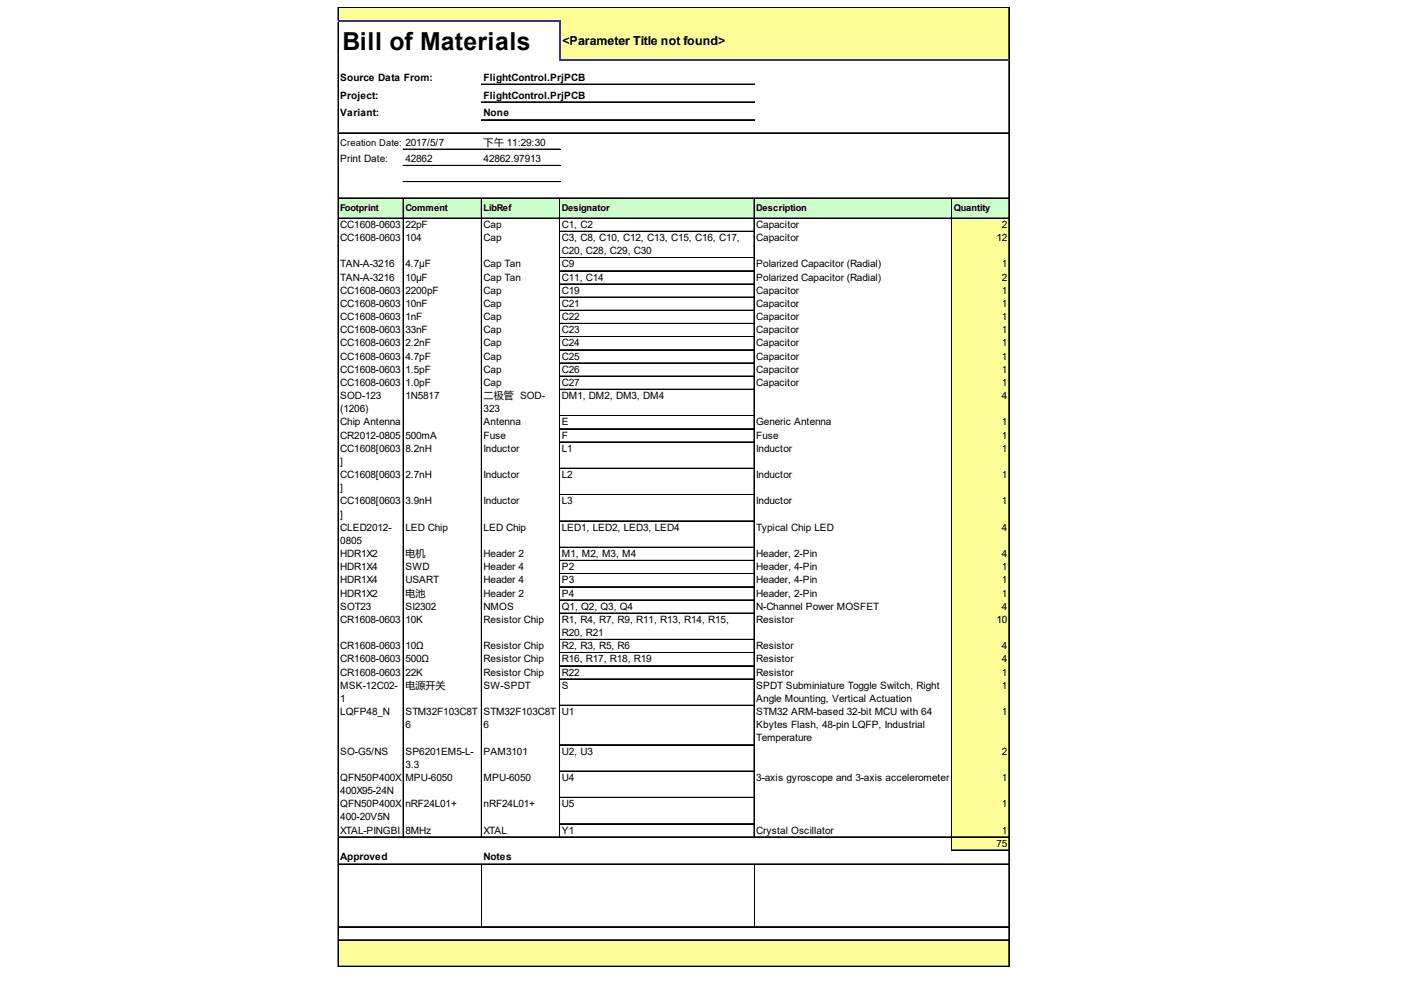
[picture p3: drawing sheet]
<svg xmlns="http://www.w3.org/2000/svg" width="297mm" height="210mm" viewBox="0 0 297 210" stroke-linecap="round" stroke-linejoin="round" font-family="sans-serif">
<defs><g id="words">
<text font-size="5.3" x="72.6" y="10.6">Bill of Materials</text>
<text font-size="2.6" x="119.3" y="9.5">&lt;Parameter Title not found&gt;</text>
<g font-size="2.1">
<text x="72.2" y="17.1">Source Data From:</text>
<text x="102.5" y="17.1">FlightControl.PrjPCB</text>
<text x="72.2" y="20.9">Project:</text>
<text x="102.5" y="20.9">FlightControl.PrjPCB</text>
<text x="72.2" y="24.7">Variant:</text>
<text x="102.5" y="24.7">None</text>
<text x="72.2" y="34.4">Print Date:</text>
<text x="85.9" y="34.4">42862</text>
<text x="102.5" y="30.9">下午 11:29:30</text>
<text x="102.5" y="34.4">42862.97913</text>
<text x="72.2" y="48.3">CC1608-0603</text>
<text x="72.2" y="51.1">CC1608-0603</text>
<text x="85.9" y="48.3">22pF</text>
<text x="85.9" y="51.1">104</text>
<text x="102.5" y="48.3">Cap</text>
<text x="102.5" y="51.1">Cap</text>
<text x="119.1" y="48.3">C1, C2</text>
<text x="119.1" y="51.1">C3, C8, C10, C12, C13, C15, C16, C17,</text>
<text x="119.1" y="53.9">C20, C28, C29, C30</text>
<text x="160.3" y="48.3">Capacitor</text>
<text x="160.3" y="51.1">Capacitor</text>
<text x="211.3" y="51.1">12</text>
<text x="212.4" y="48.3">2</text>
<text x="72.2" y="56.7">TAN-A-3216</text>
<text x="72.2" y="59.5">TAN-A-3216</text>
<text x="85.9" y="56.7">4.7μF</text>
<text x="85.9" y="59.5">10μF</text>
<text x="102.5" y="56.7">Cap Tan</text>
<text x="102.5" y="59.5">Cap Tan</text>
<text x="119.1" y="56.7">C9</text>
<text x="119.1" y="59.5">C11, C14</text>
<text x="160.3" y="56.7">Polarized Capacitor (Radial)</text>
<text x="160.3" y="59.5">Polarized Capacitor (Radial)</text>
<text x="212.4" y="56.7">1</text>
<text x="212.4" y="59.5">2</text>
<text x="72.2" y="62.3">CC1608-0603</text>
<text x="72.2" y="65.1">CC1608-0603</text>
<text x="85.9" y="62.3">2200pF</text>
<text x="85.9" y="65.1">10nF</text>
<text x="102.5" y="62.3">Cap</text>
<text x="102.5" y="65.1">Cap</text>
<text x="119.1" y="62.3">C19</text>
<text x="119.1" y="65.1">C21</text>
<text x="160.3" y="62.3">Capacitor</text>
<text x="160.3" y="65.1">Capacitor</text>
<text x="212.4" y="62.3">1</text>
<text x="212.4" y="65.1">1</text>
<text x="72.2" y="67.9">CC1608-0603</text>
<text x="72.2" y="70.6">CC1608-0603</text>
<text x="85.9" y="67.9">1nF</text>
<text x="85.9" y="70.6">33nF</text>
<text x="102.5" y="67.9">Cap</text>
<text x="102.5" y="70.6">Cap</text>
<text x="119.1" y="67.9">C22</text>
<text x="119.1" y="70.6">C23</text>
<text x="160.3" y="67.9">Capacitor</text>
<text x="160.3" y="70.6">Capacitor</text>
<text x="212.4" y="67.9">1</text>
<text x="212.4" y="70.6">1</text>
<text x="72.2" y="73.4">CC1608-0603</text>
<text x="72.2" y="76.2">CC1608-0603</text>
<text x="85.9" y="73.4">2.2nF</text>
<text x="85.9" y="76.2">4.7pF</text>
<text x="102.5" y="73.4">Cap</text>
<text x="102.5" y="76.2">Cap</text>
<text x="119.1" y="73.4">C24</text>
<text x="119.1" y="76.2">C25</text>
<text x="160.3" y="73.4">Capacitor</text>
<text x="160.3" y="76.2">Capacitor</text>
<text x="212.4" y="73.4">1</text>
<text x="212.4" y="76.2">1</text>
<text x="72.2" y="79">CC1608-0603</text>
<text x="72.2" y="81.8">CC1608-0603</text>
<text x="85.9" y="79">1.5pF</text>
<text x="85.9" y="81.8">1.0pF</text>
<text x="102.5" y="79">Cap</text>
<text x="102.5" y="81.8">Cap</text>
<text x="119.1" y="79">C26</text>
<text x="119.1" y="81.8">C27</text>
<text x="160.3" y="79">Capacitor</text>
<text x="160.3" y="81.8">Capacitor</text>
<text x="212.4" y="79">1</text>
<text x="212.4" y="81.8">1</text>
<text x="72.2" y="84.6">SOD-123</text>
<text x="72.2" y="87.4">(1206)</text>
<text x="85.9" y="84.6">1N5817</text>
<text x="102.5" y="84.6">二极管 SOD-</text>
<text x="102.5" y="87.4">323</text>
<text x="119.1" y="84.6">DM1, DM2, DM3, DM4</text>
<text x="212.4" y="84.6">4</text>
<text x="72.2" y="90.2">Chip Antenna</text>
<text x="72.2" y="93">CR2012-0805</text>
<text x="72.2" y="95.8">CC1608[0603</text>
<text x="85.9" y="93">500mA</text>
<text x="85.9" y="95.8">8.2nH</text>
<text x="102.5" y="90.2">Antenna</text>
<text x="102.5" y="93">Fuse</text>
<text x="102.5" y="95.8">Inductor</text>
<text x="119.1" y="90.2">E</text>
<text x="119.1" y="93">F</text>
<text x="119.1" y="95.8">L1</text>
<text x="160.3" y="90.2">Generic Antenna</text>
<text x="160.3" y="93">Fuse</text>
<text x="160.3" y="95.8">Inductor</text>
<text x="212.4" y="90.2">1</text>
<text x="212.4" y="93">1</text>
<text x="212.4" y="95.8">1</text>
<text x="72.2" y="98.6">]</text>
<text x="72.2" y="101.4">CC1608[0603</text>
<text x="85.9" y="101.4">2.7nH</text>
<text x="102.5" y="101.4">Inductor</text>
<text x="119.1" y="101.4">L2</text>
<text x="160.3" y="101.4">Inductor</text>
<text x="212.4" y="101.4">1</text>
<text x="72.2" y="104.1">]</text>
<text x="72.2" y="106.9">CC1608[0603</text>
<text x="85.9" y="106.9">3.9nH</text>
<text x="102.5" y="106.9">Inductor</text>
<text x="119.1" y="106.9">L3</text>
<text x="160.3" y="106.9">Inductor</text>
<text x="212.4" y="106.9">1</text>
<text x="72.2" y="109.7">]</text>
<text x="72.2" y="112.5">CLED2012-</text>
<text x="85.9" y="112.5">LED Chip</text>
<text x="102.5" y="112.5">LED Chip</text>
<text x="119.1" y="112.5">LED1, LED2, LED3, LED4</text>
<text x="160.3" y="112.5">Typical Chip LED</text>
<text x="212.4" y="112.5">4</text>
<text x="72.2" y="115.3">0805</text>
<text x="72.2" y="118.1">HDR1X2</text>
<text x="85.9" y="118.1">电机</text>
<text x="102.5" y="118.1">Header 2</text>
<text x="119.1" y="118.1">M1, M2, M3, M4</text>
<text x="160.3" y="118.1">Header, 2-Pin</text>
<text x="212.4" y="118.1">4</text>
<text x="72.2" y="120.9">HDR1X4</text>
<text x="72.2" y="123.7">HDR1X4</text>
<text x="85.9" y="120.9">SWD</text>
<text x="85.9" y="123.7">USART</text>
<text x="102.5" y="120.9">Header 4</text>
<text x="102.5" y="123.7">Header 4</text>
<text x="119.1" y="120.9">P2</text>
<text x="119.1" y="123.7">P3</text>
<text x="160.3" y="120.9">Header, 4-Pin</text>
<text x="160.3" y="123.7">Header, 4-Pin</text>
<text x="212.4" y="120.9">1</text>
<text x="212.4" y="123.7">1</text>
<text x="72.2" y="126.5">HDR1X2</text>
<text x="72.2" y="129.3">SOT23</text>
<text x="85.9" y="126.5">电池</text>
<text x="85.9" y="129.3">SI2302</text>
<text x="102.5" y="126.5">Header 2</text>
<text x="102.5" y="129.3">NMOS</text>
<text x="119.1" y="126.5">P4</text>
<text x="119.1" y="129.3">Q1, Q2, Q3, Q4</text>
<text x="160.3" y="126.5">Header, 2-Pin</text>
<text x="160.3" y="129.3">N-Channel Power MOSFET</text>
<text x="212.4" y="126.5">1</text>
<text x="212.4" y="129.3">4</text>
<text x="72.2" y="132.1">CR1608-0603</text>
<text x="72.2" y="137.6">CR1608-0603</text>
<text x="85.9" y="132.1">10K</text>
<text x="85.9" y="137.6">10Ω</text>
<text x="102.5" y="132.1">Resistor Chip</text>
<text x="102.5" y="137.6">Resistor Chip</text>
<text x="119.1" y="132.1">R1, R4, R7, R9, R11, R13, R14, R15,</text>
<text x="119.1" y="134.9">R20, R21</text>
<text x="119.1" y="137.6">R2, R3, R5, R6</text>
<text x="160.3" y="132.1">Resistor</text>
<text x="160.3" y="137.6">Resistor</text>
<text x="211.3" y="132.1">10</text>
<text x="212.4" y="137.6">4</text>
<text x="72.2" y="140.4">CR1608-0603</text>
<text x="72.2" y="143.2">CR1608-0603</text>
<text x="85.9" y="140.4">500Ω</text>
<text x="85.9" y="143.2">22K</text>
<text x="102.5" y="140.4">Resistor Chip</text>
<text x="102.5" y="143.2">Resistor Chip</text>
<text x="119.1" y="140.4">R16, R17, R18, R19</text>
<text x="119.1" y="143.2">R22</text>
<text x="160.3" y="140.4">Resistor</text>
<text x="160.3" y="143.2">Resistor</text>
<text x="212.4" y="140.4">4</text>
<text x="212.4" y="143.2">1</text>
<text x="72.2" y="146">MSK-12C02-</text>
<text x="72.2" y="148.8">1</text>
<text x="85.9" y="146">电源开关</text>
<text x="102.5" y="146">SW-SPDT</text>
<text x="119.1" y="146">S</text>
<text x="160.3" y="146">SPDT Subminiature Toggle Switch, Right</text>
<text x="160.3" y="148.8">Angle Mounting, Vertical Actuation</text>
<text x="212.4" y="146">1</text>
<text x="72.2" y="151.6">LQFP48_N</text>
<text x="85.9" y="151.6">STM32F103C8T</text>
<text x="85.9" y="154.4">6</text>
<text x="102.5" y="151.6">STM32F103C8T</text>
<text x="102.5" y="154.4">6</text>
<text x="119.1" y="151.6">U1</text>
<text x="160.3" y="151.6">STM32 ARM-based 32-bit MCU with 64</text>
<text x="160.3" y="154.4">Kbytes Flash, 48-pin LQFP, Industrial</text>
<text x="212.4" y="151.6">1</text>
<text x="72.2" y="160">SO-G5/NS</text>
<text x="85.9" y="160">SP6201EM5-L-</text>
<text x="102.5" y="160">PAM3101</text>
<text x="119.1" y="160">U2, U3</text>
<text x="160.3" y="157.2">Temperature</text>
<text x="212.4" y="160">2</text>
<text x="72.2" y="165.6">QFN50P400X</text>
<text x="85.9" y="162.8">3.3</text>
<text x="85.9" y="165.6">MPU-6050</text>
<text x="102.5" y="165.6">MPU-6050</text>
<text x="119.1" y="165.6">U4</text>
<text x="160.3" y="165.6">3-axis gyroscope and 3-axis accelerometer</text>
<text x="212.4" y="165.6">1</text>
<text x="72.2" y="168.3">400X95-24N</text>
<text x="72.2" y="171.1">QFN50P400X</text>
<text x="72.2" y="173.9">400-20V5N</text>
<text x="85.9" y="171.1">nRF24L01+</text>
<text x="102.5" y="171.1">nRF24L01+</text>
<text x="119.1" y="171.1">U5</text>
<text x="212.4" y="171.1">1</text>
<text x="72.2" y="176.7">XTAL-PINGBI</text>
<text x="85.9" y="176.7">8MHz</text>
<text x="102.5" y="176.7">XTAL</text>
<text x="119.1" y="176.7">Y1</text>
<text x="160.3" y="176.7">Crystal Oscillator</text>
<text x="211.3" y="179.5">75</text>
<text x="212.4" y="176.7">1</text>
<text x="72.2" y="182.3">Approved</text>
<text x="102.5" y="182.3">Notes</text>
</g>
<g font-size="2">
<text x="72.2" y="30.9">Creation Date: 2017/5/7</text>
<text x="72.2" y="44.7">Footprint</text>
<text x="85.9" y="44.7">Comment</text>
<text x="102.5" y="44.7">LibRef</text>
<text x="119.1" y="44.7">Designator</text>
<text x="160.3" y="44.7">Description</text>
<text x="202.2" y="44.7">Quantity</text>
</g>
</g></defs>
<g fill="#ff9">
<path d="M71.8 1.7h142.3v3h-142.3z"/>
<path d="M118.6 4.5h95.5v8.4h-95.5z"/>
</g>
<path d="M71.8 42h142.3v4.4h-142.3z" fill="#cfc"/>
<g fill="#ff9">
<path d="M201.7 46.2h12.4v3h-12.4z"/>
<path d="M201.7 49h12.4v5.8h-12.4z"/>
<path d="M201.7 54.6h12.4v3h-12.4z"/>
<path d="M201.7 57.4h12.4v2.9h-12.4z"/>
<path d="M201.7 60.2h12.4v2.9h-12.4z"/>
<path d="M201.7 63h12.4v2.9h-12.4z"/>
<path d="M201.7 65.8h12.4v2.9h-12.4z"/>
<path d="M201.7 68.6h12.4v2.9h-12.4z"/>
<path d="M201.7 71.3h12.4v3h-12.4z"/>
<path d="M201.7 74.1h12.4v3h-12.4z"/>
<path d="M201.7 76.9h12.4v3h-12.4z"/>
<path d="M201.7 79.7h12.4v3h-12.4z"/>
<path d="M201.7 82.5h12.4v5.8h-12.4z"/>
<path d="M201.7 88.1h12.4v2.9h-12.4z"/>
<path d="M201.7 90.9h12.4v2.9h-12.4z"/>
<path d="M201.7 93.7h12.4v5.7h-12.4z"/>
<path d="M201.7 99.3h12.4v5.7h-12.4z"/>
<path d="M201.7 104.8h12.4v5.8h-12.4z"/>
<path d="M201.7 110.4h12.4v5.8h-12.4z"/>
<path d="M201.7 116h12.4v3h-12.4z"/>
<path d="M201.7 118.8h12.4v3h-12.4z"/>
<path d="M201.7 121.6h12.4v58.8h-12.4z"/>
<path d="M71.8 199.3h142.3v5.7h-142.3z"/>
</g>
<g fill="none" stroke="#000" stroke-width=".21">
<path d="M71.7 1.6v2.8M71.7 4.7v200.3M71.8 1.6h142.3M102 17.8h58M102 17.9h58M213.9 1.7v10.9M213.9 12.9v192.1M214 1.7v10.9M214 12.9v192.1M71.8 28.2h142.3M85.5 31.6h33.3M85.5 31.7h33.3"/>
<path d="M85.5 35.1h33.3M85.5 38.5h33.3M85.5 38.6h33.3M102 21.6h58M102 21.7h58M102 25.4h58M71.8 42h142.3M71.8 46.2h142.3M71.8 46.3h142.3M85.5 42.1v135.5M102 42.1v135.5M102.1 42.1v135.5"/>
<path d="M118.6 42.1v135.5M118.7 42.1v135.5M118.8 49h41.1M118.8 49.1h41.1M118.8 54.6h41.1M118.8 54.7h41.1M118.8 57.4h41.1M118.8 57.5h41.1M159.9 42.1v135.5M201.7 42.1v138.3M201.8 42.1v138.3M118.8 60.2h41.1"/>
<path d="M118.8 60.3h41.1M118.8 63h41.1M118.8 63.1h41.1M118.8 65.8h41.1M118.8 68.6h41.1M118.8 71.3h41.1M118.8 71.4h41.1M118.8 74.1h41.1M118.8 74.2h41.1M118.8 76.9h41.1M118.8 77h41.1M118.8 79.7h41.1"/>
<path d="M118.8 79.8h41.1M118.8 82.5h41.1M118.8 82.6h41.1M118.8 88.1h41.1M118.8 88.2h41.1M118.8 90.9h41.1M118.8 91h41.1M118.8 93.7h41.1M118.8 93.8h41.1M118.8 99.3h41.1M118.8 104.8h41.1M118.8 104.9h41.1"/>
<path d="M118.8 110.4h41.1M118.8 110.5h41.1M118.8 116h41.1M118.8 116.1h41.1M118.8 118.8h41.1M118.8 118.9h41.1M118.8 121.6h41.1M118.8 121.7h41.1M118.8 124.4h41.1M118.8 124.5h41.1M118.8 127.2h41.1M118.8 127.3h41.1"/>
<path d="M118.8 130h41.1M118.8 135.5h41.1M118.8 135.6h41.1M118.8 138.3h41.1M118.8 138.4h41.1M118.8 141.1h41.1M118.8 141.2h41.1M118.8 143.9h41.1M118.8 144h41.1M118.8 149.5h41.1M118.8 149.6h41.1M118.8 157.9h41.1"/>
<path d="M118.8 158h41.1M71.8 177.4h142.3M71.8 177.5h142.3M118.8 163.5h41.1M118.8 169h41.1M118.8 169.1h41.1M118.8 174.6h41.1M118.8 174.7h41.1M71.8 183.2h142.3M71.8 196.5h142.3M71.8 199.3h142.3M102.1 183.3v13.2"/>
<path d="M159.9 183.3v13.2M201.9 180.2h12.2M201.9 180.3h12.2M71.8 204.8h142.3M71.8 204.9h142.3"/>
</g>
<path d="M71.7 4.5h47.1M118.6 4.7v8.2M118.8 12.7h95.3" fill="none" stroke="#339" stroke-width=".33"/>
<use href="#words"/>
</svg>
